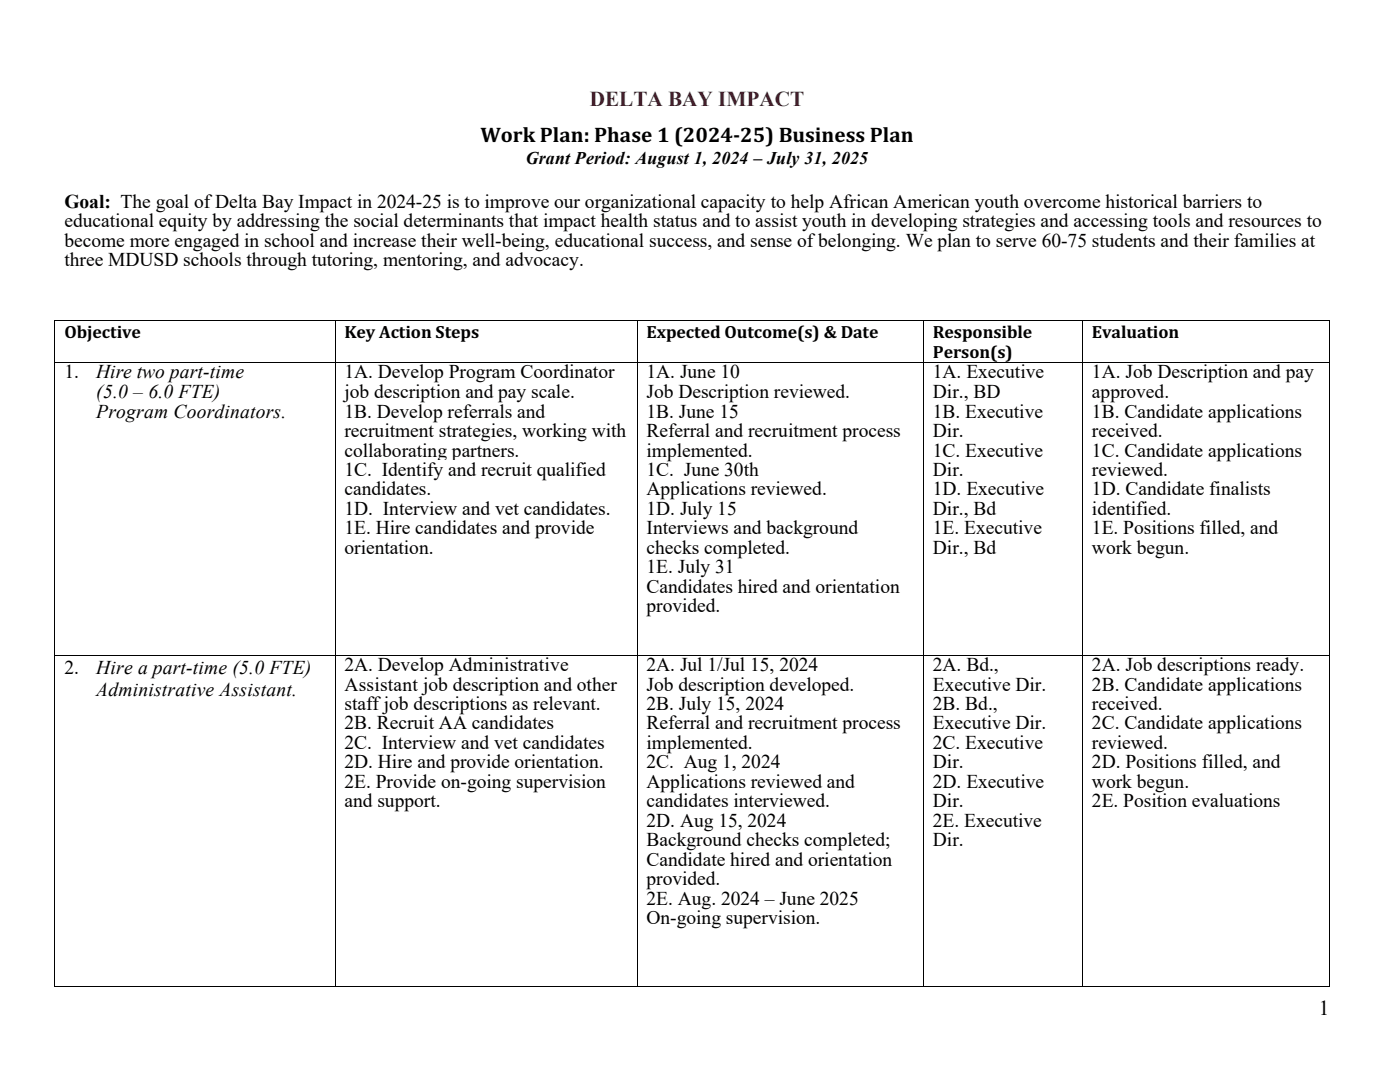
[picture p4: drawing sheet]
<svg xmlns="http://www.w3.org/2000/svg" width="279mm" height="216mm" viewBox="0 0 279 216" stroke-linecap="round" stroke-linejoin="round" font-family="sans-serif">
<defs><g id="words">
<text font-size="4.2" fill="#73062a" x="117.7" y="21.2">DELTA BAY IMPACT</text>
<g font-size="4.2">
<text x="95.9" y="28.4">Work Plan: Phase 1 (2024-25) Business Plan</text>
<text x="263.2" y="202.4">1</text>
</g>
<g font-size="3.9">
<text x="12.9" y="41.5">Goal: The goal ofDelta Bay Impact in 2024-25 is to improve our organizational capacity to help African American youth overcome historical barriers to</text>
<text x="12.9" y="45.4">educational equity by addressing the social determinants that impact health status and to assist youth in developing strategies and accessing tools and resources to</text>
<text x="12.9" y="49.3">become more engaged in school and increase their well-being, educational success, and sense ofbelonging. We plan to serve 60-75 students and their families at</text>
<text x="12.9" y="53.1">three MDUSD schools through tutoring, mentoring, and advocacy.</text>
<text x="12.9" y="75.5">1.</text>
<text x="19.2" y="75.5">Hire two part-time</text>
<text x="68.7" y="75.5">1A. Develop Program Coordinator</text>
<text x="129" y="75.5">1A. June 10</text>
<text x="186.2" y="75.5">1A. Executive</text>
<text x="217.9" y="75.5">1A. Job Description and pay</text>
<text x="19.2" y="79.4">(5.0 – 6.0 FTE)</text>
<text x="19.2" y="83.3">Program Coordinators.</text>
<text x="68.7" y="79.4">job description and pay scale.</text>
<text x="68.7" y="83.3">1B. Develop referrals and</text>
<text x="129" y="79.4">Job Description reviewed.</text>
<text x="129" y="83.3">1B. June 15</text>
<text x="186.2" y="79.4">Dir., BD</text>
<text x="186.2" y="83.3">1B. Executive</text>
<text x="217.9" y="79.4">approved.</text>
<text x="217.9" y="83.3">1B. Candidate applications</text>
<text x="68.7" y="87.2">recruitment strategies, working with</text>
<text x="129" y="87.2">Referral and recruitment process</text>
<text x="186.2" y="87.2">Dir.</text>
<text x="217.9" y="87.2">received.</text>
<text x="68.7" y="91.1">collaborating partners.</text>
<text x="68.7" y="95">1C. I</text>
<text x="77.5" y="95">dentify and recruit qualified</text>
<text x="129" y="91.1">implemented.</text>
<text x="129" y="95">1C. June 30th</text>
<text x="186.2" y="91.1">1C.</text>
<text x="186.2" y="95">Dir.</text>
<text x="192.6" y="91.1">Executive</text>
<text x="217.9" y="91.1">1C. Candidate applications</text>
<text x="217.9" y="95">reviewed.</text>
<text x="68.7" y="98.8">candidates.</text>
<text x="129" y="98.8">Applications reviewed.</text>
<text x="186.2" y="98.8">1D. Executive</text>
<text x="217.9" y="98.8">1D. Candidate finalists</text>
<text x="68.7" y="102.7">1D. Interview and vet candidates.</text>
<text x="68.7" y="106.6">1E. Hire candidates and provide</text>
<text x="129" y="102.7">1D. July 15</text>
<text x="129" y="106.6">Interviews and background</text>
<text x="186.2" y="102.7">Dir., Bd</text>
<text x="186.2" y="106.6">1E.</text>
<text x="192.4" y="106.6">Executive</text>
<text x="217.9" y="102.7">identified.</text>
<text x="217.9" y="106.6">1E. Positions filled, and</text>
<text x="68.7" y="110.5">orientation.</text>
<text x="129" y="110.5">checks completed.</text>
<text x="186.2" y="110.5">Dir., Bd</text>
<text x="217.9" y="110.5">work begun.</text>
<text x="129" y="114.4">1E. July 31</text>
<text x="129" y="118.3">Candidates hired and orientation</text>
<text x="129" y="122.1">provided.</text>
<text x="12.9" y="134.4">2.</text>
<text x="19.2" y="134.4">Hire a part-time (5.0 FTE)</text>
<text x="68.7" y="133.9">2A. Develop Administrative</text>
<text x="68.7" y="137.8">Assistant job description and other</text>
<text x="129" y="133.9">2A. Jul 1/Jul 15, 2024</text>
<text x="129" y="137.8">Job description developed.</text>
<text x="186.2" y="133.9">2A. Bd.,</text>
<text x="186.2" y="137.8">Executive Dir.</text>
<text x="217.9" y="133.9">2A. Job descriptions ready.</text>
<text x="217.9" y="137.8">2B. Candidate applications</text>
<text x="19.2" y="138.9">Administrative Assistant.</text>
<text x="68.7" y="141.7">staff job descriptions as relevant.</text>
<text x="129" y="141.7">2B. July 15, 2024</text>
<text x="186.2" y="141.7">2B.</text>
<text x="192.6" y="141.7">Bd.,</text>
<text x="217.9" y="141.7">received.</text>
<text x="68.7" y="145.5">2B. Recruit AA candidates</text>
<text x="68.7" y="149.4">2C. Interview and vet candidates</text>
<text x="129" y="145.5">Referral and recruitment process</text>
<text x="129" y="149.4">implemented.</text>
<text x="186.2" y="145.5">Executive Dir.</text>
<text x="186.2" y="149.4">2C.</text>
<text x="192.6" y="149.4">Executive</text>
<text x="217.9" y="145.5">2C. Candidate applications</text>
<text x="217.9" y="149.4">reviewed.</text>
<text x="68.7" y="153.3">2D. Hire and provide orientation.</text>
<text x="129" y="153.3">2C. Aug 1, 2024</text>
<text x="186.2" y="153.3">Dir.</text>
<text x="217.9" y="153.3">2D. Positions filled, and</text>
<text x="68.7" y="157.2">2E. Provide on-going supervision</text>
<text x="68.7" y="161.1">and support.</text>
<text x="129" y="157.2">Applications reviewed and</text>
<text x="129" y="161.1">candidates interviewed.</text>
<text x="186.2" y="157.2">2D. Executive</text>
<text x="186.2" y="161.1">Dir.</text>
<text x="217.9" y="157.2">work begun.</text>
<text x="217.9" y="161.1">2E. Position evaluations</text>
<text x="129" y="165">2D. Aug 15, 2024</text>
<text x="186.2" y="165">2E. Executive</text>
<text x="129" y="168.8">Background checks completed;</text>
<text x="129" y="172.7">Candidate hired and orientation</text>
<text x="186.2" y="168.8">Dir.</text>
<text x="129" y="176.6">provided.</text>
<text x="129" y="180.5">2E. Aug. 2024 – June 2025</text>
<text x="129" y="184.4">On-going supervision.</text>
</g>
<g font-size="3.6">
<text x="104.9" y="32.8">Grant Period: August 1, 2024 – July 31, 2025</text>
<text x="12.9" y="67.4">Objective</text>
<text x="68.7" y="67.4">Key Action Steps</text>
<text x="129" y="67.4">Expected Outcome(s) &amp; Date</text>
<text x="186.2" y="67.4">Responsible</text>
<text x="186.2" y="71.5">Person(s)</text>
<text x="217.9" y="67.4">Evaluation</text>
</g>
</g></defs>
<path d="M10.8 63.8h.2v.2h-.2zM66.8 63.8h.2v.2h-.2zM127.1 63.8h.2v.2h-.2zM184.2 63.8h.2v.2h-.2zM216 63.8h.2v.2h-.2zM265.2 63.8h.1v.2h-.1z" fill="#000"/>
<path d="M10.9 64v8.2M11 63.9h55.8M66.9 64v8.2M67 63.9h60.1M127.2 64v8.2M127.3 63.9h56.9M184.3 64v8.2M184.4 63.9h31.6M216.1 64v8.2M216.2 63.9h49M265.3 64v8.2" fill="none" stroke="#000" stroke-width=".2"/>
<g fill="#fff">
<path d="M77.5 91.9h43.4v3.9h-43.4z"/>
<path d="M68.7 95.8h17.4v3.8h-17.4z"/>
<path d="M192.9 72.5h15.5v3.8h-15.5z"/>
<path d="M186.2 76.3h13.4v3.9h-13.4z"/>
<path d="M192.6 88h15.6v3.9h-15.6z"/>
<path d="M186.2 91.9h6.2v3.9h-6.2z"/>
<path d="M192.9 95.8h15.5v3.8h-15.5z"/>
<path d="M186.2 99.6h12.6v3.9h-12.6z"/>
<path d="M191.4 103.5h16.5v3.9h-16.5z"/>
<path d="M186.2 107.4h12.6v3.8h-12.6z"/>
</g>
<path d="M10.8 72.2h.2v.2h-.2zM66.8 72.2h.2v.2h-.2zM127.1 72.2h.2v.2h-.2zM184.2 72.2h.2v.2h-.2zM216 72.2h.2v.2h-.2zM265.2 72.2h.1v.2h-.1z" fill="#000"/>
<path d="M10.9 72.4v58.2M11 72.3h55.8M66.9 72.4v58.2M67 72.3h60.1M127.2 72.4v58.2M127.3 72.3h56.9M184.3 72.4v58.2M184.4 72.3h31.6M216.1 72.4v58.2M216.2 72.3h49M265.3 72.4v58.2" fill="none" stroke="#000" stroke-width=".2"/>
<g fill="#fff">
<path d="M192.9 130.8h6.4v3.9h-6.4z"/>
<path d="M186.2 134.7h22.6v3.9h-22.6z"/>
<path d="M192.6 138.6h6.5v3.9h-6.5z"/>
<path d="M186.2 142.5h22.6v3.8h-22.6z"/>
<path d="M191.7 146.3h16.5v3.9h-16.5z"/>
<path d="M186.2 150.2h6.2v3.9h-6.2z"/>
<path d="M186.2 154.1h22.2v3.9h-22.2z"/>
<path d="M186.2 158h6.2v3.9h-6.2z"/>
<path d="M186.2 161.9h21.7v3.9h-21.7z"/>
<path d="M186.2 165.8h6.2v3.8h-6.2z"/>
</g>
<path d="M10.8 130.6h.2v.2h-.2zM66.8 130.6h.2v.2h-.2zM127.1 130.6h.2v.2h-.2zM184.2 130.6h.2v.2h-.2zM216 130.6h.2v.2h-.2zM265.2 130.6h.1v.2h-.1zM10.8 196.8h.2v.1h-.2zM66.8 196.8h.2v.1h-.2zM127.1 196.8h.2v.1h-.2zM184.2 196.8h.2v.1h-.2zM216 196.8h.2v.1h-.2zM265.2 196.8h.1v.1h-.1z" fill="#000"/>
<g fill="none" stroke="#000" stroke-width=".2">
<path d="M10.9 130.8v66M11 130.7h55.8M66.9 130.8v66M67 130.7h60.1M127.2 130.8v66M127.3 130.7h56.9M184.3 130.8v66M184.4 130.7h31.6M216.1 130.8v66M216.2 130.7h49M265.3 130.8v66M11 196.8h55.8"/>
<path d="M67 196.8h60.1M127.3 196.8h56.9M184.4 196.8h31.6M216.2 196.8h49"/>
</g>
<use href="#words"/>
</svg>
